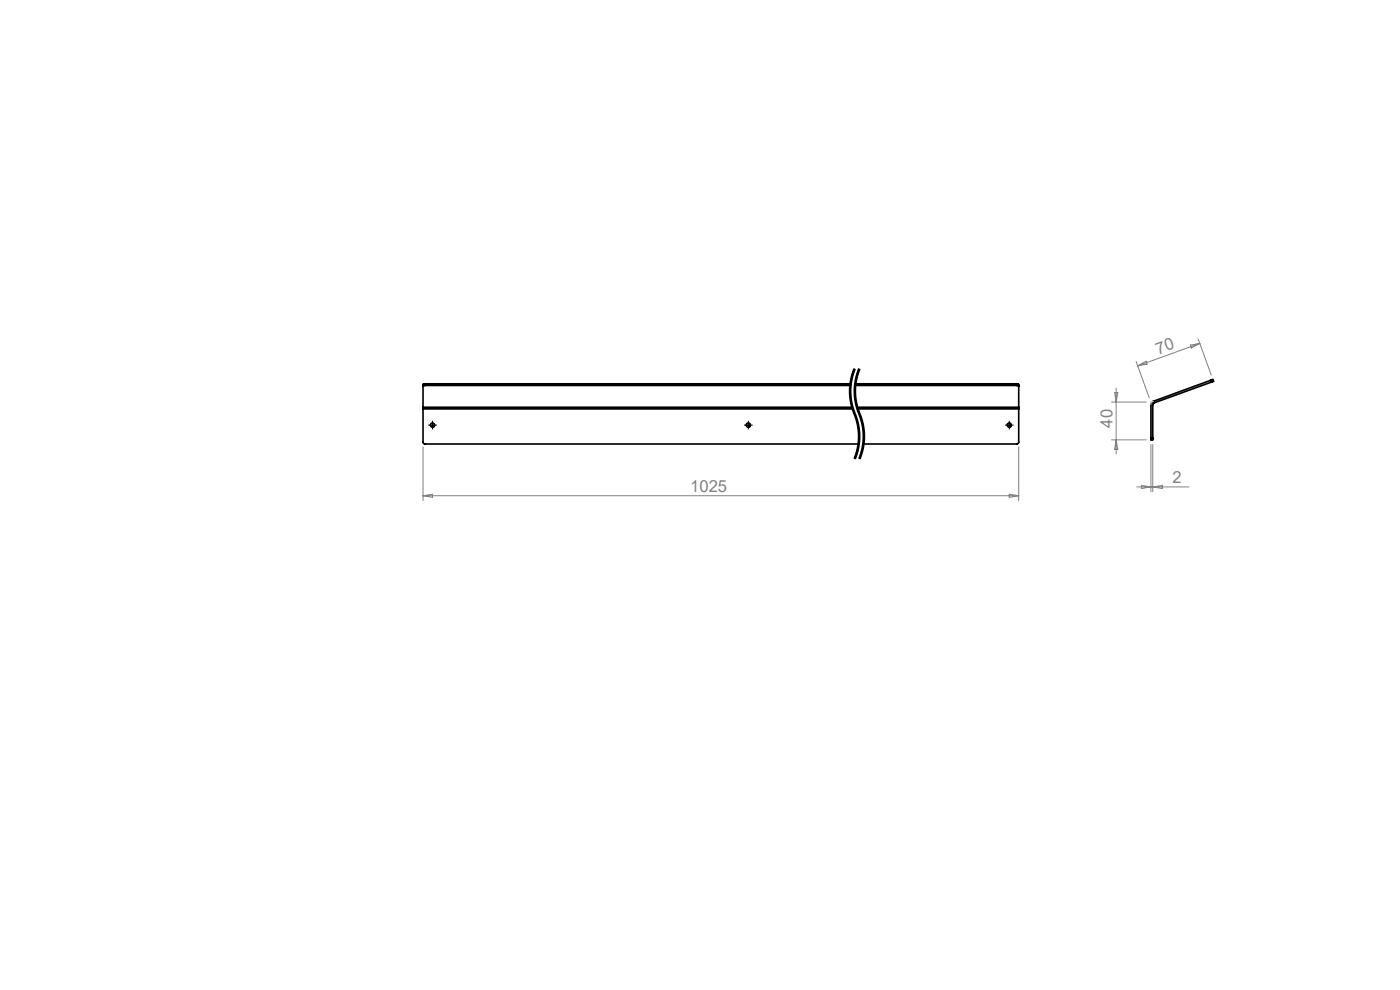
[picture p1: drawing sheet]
<svg xmlns="http://www.w3.org/2000/svg" width="297mm" height="210mm" viewBox="0 0 297 210" stroke-linecap="round" stroke-linejoin="round" font-family="sans-serif">
<defs><g id="words">
<g font-size="3.5" fill="#808080">
<text x="245.7" y="75.2" transform="rotate(-20 245.7 75.2)">70</text>
<text x="236" y="90.7" transform="rotate(-90 236 90.7)">40</text>
<text x="146.4" y="104.4">1025</text>
<text x="248.7" y="102.5">2</text>
</g>
</g></defs>
<g fill="none" stroke="#000" stroke-width=".35">
<path d="M89.7 86.4v.3M89.7 86.7v7.2l.4 .3h92M89.7 86.4h91.1M89.7 86.7h91.2M90.1 81.8l-.4 .1M90.1 81.4l-.4 .1v4.9M90.1 81.4h90.3M90.1 81.8h90.3M90.1 81.4v.4M181.4 81.8h34.3M181.4 81.4h34.3M181.8 86.4h34.3"/>
<path d="M181.9 86.7h34.2M215.7 81.8l.4 .1M215.7 81.4l.4 .2v4.8M215.7 81.4v.4M216.1 86.4v.3M216.1 86.7v7.1l-.3 .4h-32.7M244.2 92.9v.4h.3v-.4M244.2 85.9h.3M244.2 92.9h.3M244.2 85.9v7M244.5 85.9v7M244.7 85.1l-.3 .2-.2 .6"/>
<path d="M244.7 85.1l.1 .4M244.8 85.5l-.3 .4M256.9 80.6l.4-.1 .2 .4-.4 .1M256.9 80.6l-12.2 4.5M256.9 80.6l.2 .4M257.1 81l-12.3 4.5"/>
<circle cx="91.8" cy="90.2" r=".42"/>
<circle cx="158.7" cy="90.2" r=".42"/>
<circle cx="214.1" cy="90.2" r=".42"/>
</g>
<g fill="none" stroke="#000" stroke-width=".21">
<path d="M181.1 78.1a13.1 13.1 0 0 0 .4 10.7M181.3 78.2a12.9 12.9 0 0 0 .4 10.6 12.4 12.4 0 0 1-.4 8.6M181.5 78.3l-.7 1.9M182.1 78.1l-.8 3.1M182.3 78.2a12.9 12.9 0 0 0 .4 10.6 12.4 12.4 0 0 1-.4 8.6M182.5 78.3l-.7 1.9M91.2 90.2h1.1M91.3 90.3a.51 .51 0 0 1 .4-.6 .51 .51 0 0 1 .6 .5 .51 .51 0 0 1-.7 .5M91.8 89.7v1M158.3 90.3a.51 .51 0 0 1 .4-.6 .51 .51 0 0 1 .5 .5 .51 .51 0 0 1-.6 .5M158.3 90.2h.9M158.7 89.7v1"/>
<path d="M180.6 82.2a12.2 12.2 0 0 0 .8 5.3M180.8 80.2l-.2 2M181.3 81.2l-.1 2.1 .1 1.5M181.3 84.8l.5 2.1 .7 1.9M181.4 87.5l.1 .2zM181.5 87.7a12.6 12.6 0 0 1 .9 4.1M181.5 88.8l.4 1.5 .2 2M181.6 82.2a14.7 14.7 0 0 0 1.4 7l.4 2.6M181.8 80.2l-.2 2M182.1 92.3a12.3 12.3 0 0 1-1 5M182.4 91.8a12.6 12.6 0 0 1-.9 5.6M182.5 88.8l.4 1.5 .2 2"/>
<path d="M183.1 92.3a12.3 12.3 0 0 1-1 5M183.4 91.8a12.6 12.6 0 0 1-.9 5.6M213.6 90.3a.51 .51 0 0 1 .4-.6 .51 .51 0 0 1 .6 .5 .51 .51 0 0 1-.6 .5M213.6 90.2h1M214.1 89.7v1"/>
</g>
<path d="M181.3 78.2a12.4 12.4 0 0 0 0 9.6M182.3 78.2a12.4 12.4 0 0 0 0 9.6M181.3 87.8a12.4 12.4 0 0 1 0 9.6M182.3 87.8a12.4 12.4 0 0 1 0 9.6" fill="none" stroke="#000" stroke-width=".21" stroke-dasharray="6.3 1.3 1.3 1.3" stroke-dashoffset="3.3" stroke-linecap="butt"/>
<path d="M91.3 90.2h-.5M91.8 89.7v-.4M91.8 90.7v.4M92.3 90.2h.4M158.3 90.2h-.5M158.8 89.7v-.4M158.8 90.7v.4M159.3 90.2h.4M213.6 90.2h-.4M214.1 89.7v-.4M214.1 90.7v.4M214.6 90.2h.4" fill="none" stroke="#000" stroke-width=".21" stroke-dasharray="15.2 1.3 1.3 1.3" stroke-linecap="butt"/>
<g fill="none" stroke="#808080" stroke-width=".21">
<path d="M241 76.7l2.8 7.7M241.4 77.6l1.7-1 .2 .6zM252.5 73.2l2-.4-1.8 1zM254.2 71.9l2.8 7.7M254.5 72.8l-13.1 4.8M89.7 94.8v11.4M216.1 94.8v11.4M235.8 85.3h7.4M235.8 93.3h7.4M236.5 83.3h.6l-.3 2zM236.8 82.3v14M236.8 93.3l.3 2h-.6z"/>
<path d="M244.2 94.3v10M244.5 94.3v10M89.7 105.2h126.4M89.7 105.2l2.1-.4v.7zM214.1 104.8l2 .4-2 .3zM241.2 103.3h11M242.1 103l2.1 .3-2.1 .3zM244.5 103.3l2.1-.3v.6z"/>
</g>
<path d="M244.7 85.1l-.5 .2v.6" fill="none" stroke="#c0c0c0" stroke-width=".25"/>
<use href="#words"/>
</svg>
